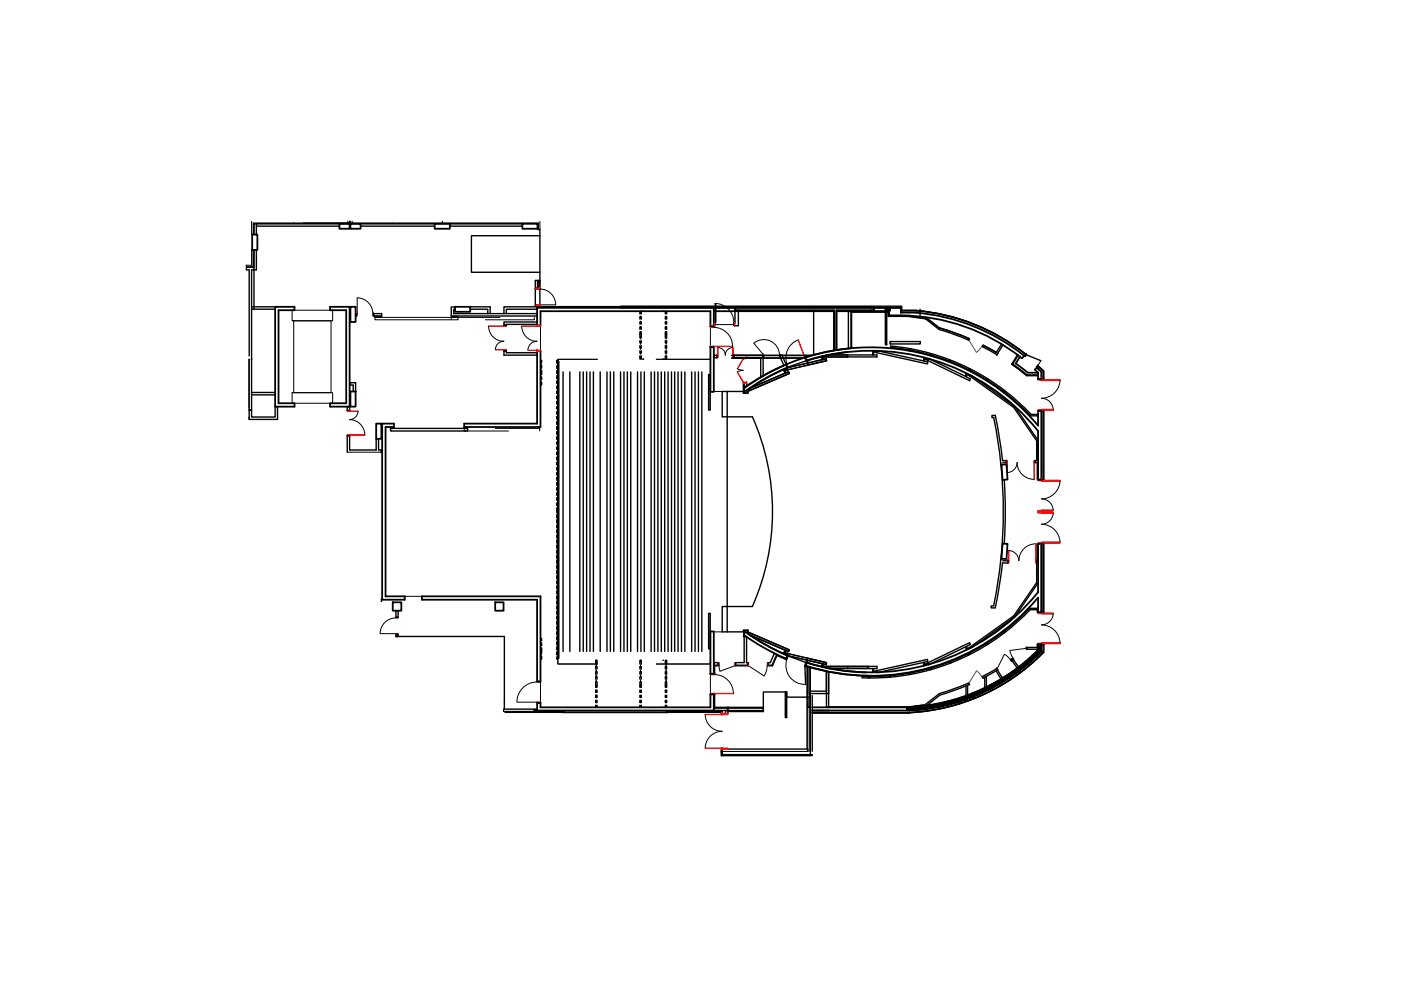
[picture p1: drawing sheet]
<svg xmlns="http://www.w3.org/2000/svg" width="297mm" height="210mm" viewBox="0 0 297 210" stroke-linecap="round" stroke-linejoin="round" font-family="sans-serif">
<!-- layer: ch-con00 - FloorConcrete -->
<g fill="none" stroke="#000" stroke-width=".3">
<path d="M53.8 53v12.6M110.7 47.4h-56.9v2.3M114 48.5v.2h.5v16.4h41.3M114.5 59.5h-.5v1.7h-.5v3.6h.5v.3M114.5 50h-14.6v7.7h14.6M113.8 65.3h.1M171.1 76.4l-4.2 1.5M172.5 65.8v9.4M157.8 82.9v.1h-4.7M153.1 134h4.7v.1M166.9 139l4.1 1.5M106.9 150.9h6.3"/>
<path d="M171.8 141.5v6.3h-5v-1.1h-5v4h-10.8M171.8 146.7v12.6"/>
</g>
<path d="M73.7 46.9v.5M74.7 46.9v.5M114.5 59.5v.5M114.6 69v5.4M150.6 69.2v4.4M151.3 83h1.8M85.8 126.4h3.7M151.3 134h1.8M114.6 144.5v4.5M150.6 142.9v4.3M171.8 141.5v5.2" fill="none" stroke="#000" stroke-width=".21"/>
<!-- layer: House - Pit outline -->
<path d="M153.1 83v5.4h6.4a49.4 49.4 0 0 1 0 40.2h-6.4v5.4" fill="none" stroke="#000" stroke-width=".3"/>
<!-- layer: WallIntBlock -->
<g fill="none" stroke="#000" stroke-width=".21">
<path d="M52.2 56.5h1.5M53.3 46.9v2.7h.4v-2.3h20.4M53.7 53h-.4v3.2h-1.1M53.8 53v3.7h-1.6M64.3 47.3h9.7M72 47.4h-18.2v2.3M76.5 47.4h15.7M93.8 46.9v.4zM95.4 47.4h15.3M114 59.5v1.7M114.2 59.5v1.7M114.5 46.9v1.8h-.3v-1.4h-39.9"/>
<path d="M114.5 59.5v1.7M52.8 76.1v10.8M114.2 64.8v.3M114.5 64.8v.3M151.3 68.4h.1M155.7 68.4h.1M162.9 65.1h12.3M180.4 66v7.8M73.6 95.9h7.3M164.6 138.8l-.9 2.2h-.8M106.8 150.4v.5h6.4M151.3 141h1"/>
<path d="M151.3 150.2h10.5M153.8 150.7v.6M154.3 150.7h7.5M156 141h2.5M171.3 141.4v17.9h-18.2M171.8 159.3v.7z"/>
</g>
<g fill="none" stroke="#000" stroke-width=".3">
<path d="M52.2 56.7v.5h.6v18.3M52.2 56.2v.3M53.7 53v3.5M53.8 53h.6v4.2h-1.1v19M54.4 47.9h17.6M54.4 47.4v2.3h-.6M74.1 46.9v.4M74.3 46.9v.4M76.5 47.9h15.7M95.4 47.4v.5h15.3v-.5M114 59.5h-.5v1.7h.5M114.2 59.5h.3"/>
<path d="M53.3 76.2h.1M53.3 76.2v10.7h-.5M53.3 65.1h5.7M53.3 65.6h5M75.4 66.5h.2v.5h-.2zM79.2 66.5h1.7v.5h-1.7zM96.5 65.1h-.8v1.9h18.2M96.5 65.6h-.3v.9h17.7M103.4 66.5v-.9h-3.7v-.5h4.2v1.4M106.8 68.3h7.1v.5h-6.5v.1h-.6zM106.8 68.9h.6M113.9 65.6h-6.5v.9"/>
<path d="M113.9 74.8h-6.5v-.4h-.6v.9h7.1M114 65.1v-.3h-.5v.3h-6.7v1.4M114.2 64.8h.3M114.2 61.2h.3M151.3 75.3h.7v.5h-.7zM151.3 68.4v.7l.1-.7M155.2 75.4h16.7l-1.4 .5h-15.3M155.7 68.4v.7h.8v-3.3h-.7v2.6M158.3 75.8h3h-5.7v-.5h6.2v4.4M161.3 75.8v4.2M166.7 77.3l-.9-2h-.4v.5l.8 1.7M180.4 66h-.5v7.9l.5-.1"/>
<path d="M184.6 65.8h.7v.2h-.7zM188.8 72.4h6.3v.5h-6.3zM52.8 86.9h.5v1.5h5v-2.2h.5v2.7h-6zM53.3 83.2h5M53.3 83.7h5M73.6 86.2h.5v.8h-.5zM73.6 95.9v-3.5h.5v3h5.7v-2.4h.5v2.4h.6v.5M74.9 83v-1.4h-.6v-.5h1.1v1.9M83.9 129.5h.5v1.3h-.5zM84.4 134.9v-.4h-.5v.4h23v14M164.6 138.8l-.4-.3-.9 2h-.4v.5M106.8 150.4h6.4v.5"/>
<path d="M151.3 150v.7h1.8v.6M151.3 140.5v.5M152.3 141v-.5h-1v.7M153.1 158.8v1.2h18.2M153.1 159.4v.6h19.1M154.3 150.7h.1M154.3 150v.7h-.5h.5zM156 141v-.5h1.8v-5.8l.5 .4v5.4h.2v.5M161.8 150v.9M166.5 146.7h.3v5.4h-.3zM171.3 147.3v-6l.5 .2v8.5h-.5v-2.2M171.3 141.4l.5 .1v17.8"/>
<path d="M171.3 158.8v.5M175.2 142.4h.5v7.6h-.5zM175.2 142.4v4.1h-3.4M175.7 142.5v4.6h-3.9"/>
</g>
<!-- layer: WallIntPartition -->
<g fill="none" stroke="#000" stroke-width=".3">
<path d="M52.8 76.2v10.4M150.2 79.4h.4v7.5h-.4zM155.2 75.9h15.1M155.2 75.3h16.8M166.2 78.4l.7-.1v.1l-.5 .2 .2 .5h-.1zM167 78l-.2-.1 .1 .4-.7 .1 .3 .7h.1l-.2-.5M167.1 78.4l-.7 .2M171.2 77h.1M174.3 76.3l-2.9 .6-.2-.5h-.2l.2 .6M174.5 76.2l.7-.1 .1 .4-4 .9-.1-.4M174.5 76.2l.7-.1 .1 .4-8.4 1.9-.1-.4 7.5-1.7M174.5 75.7h.7v-.2h-.9v.8"/>
<path d="M174.5 75.7v.5M175.2 75.3h10.7v.4h-10.7zM175.9 75.3h3.8v.4h-5.2M179.7 75.3v.4M180.4 66.2h7.9v.9h4.2l3.7 .5-3.7-.6M180.4 66h8.1M180.6 66.2v7.6M185.9 74.8l10.7 2.4 .1-.5-.7-.1v-.5l.7 .3M186 74.6l-1-.2v.9h.2v-.7l.7 .2 .2-.4 9.7 2.1v-.7l1 .5 .1-.3M187.7 65.6h.3v7.5h-.3zM187.7 65.6h1.1M188.8 72.4v.5"/>
<path d="M188.8 73.4l4.1 .5M188.8 73.4v.5M189.1 73.7l3.4 .5M189.1 73.7v.2M191.2 65.7v-.4h-.2v1h.2M191.2 65.8v.4M191.3 65.8h3h-3a42 42 0 0 1 26.1 9.3M192.5 74.2v.1M192.9 74h.2M192.9 73.9l-.1 .5M193.1 74l4.2 .9M193.1 74l-.1 .5"/>
<path d="M193.3 74.5v-.2l3.6 .8M194.2 65.8a42.8 42.8 0 0 1 23.3 9.3M195.1 65.6v1.4M196.9 76l7.9 3.8v-.7l1.4 .6 8.9 6.5 5 7.2v4.7h-.6v-.5h.3v-4.1l-4.9-7.1-9.3-6.7-.7-.3v.6l.8 .3-.1 .4-8.9-4.3zM196.9 75.2v.1M197.2 75l.3 .1M197.3 75l-.2 .4M197.5 75l3.9 1.3M197.5 75l-.1 .5M197.7 75.6v-.2l1.7 .5 1.6 .6v.2M199.1 69.9l6.2 2.2M199.1 69.9l-3-2.4 .7 .1 2.4 1.9 6.3 2.3"/>
<path d="M201.4 76.4l.2 .1M201.4 76.3l-.1 .4M201.6 76.4l-.1 .4M201.6 76.4l3.8 1.7M201.8 76.8l3.3 1.4-.1 .2M201.8 76.8v.1M205.4 78.2l.2 .1M205.4 78.1l-.2 .4M205.5 71.8l-.2 .3M205.7 78.2l3.6 2M205.7 78.2l-.2 .4M205.7 78.8l.1-.2 3.1 1.7"/>
<path d="M211.2 74.7l-2.7-1.5-.2 .3 3 1.7M211.3 75.2l.1 .1M211.5 74.9h.1M212.3 73l-1.1 1.7M212.6 73.1l-1.3 2.2 .2-.4M215.7 75.2l-1.2 2 3.2 2.4 2.4 .1M217.2 75.4v.1M217.4 75.1l.2 .1M220.1 77.7l1.1 1v1.5h-.4v-1.3l-1-.9M220.1 77.6l1.2 1v1.7l-.5-.1M52.8 88.4v.5M80.9 95.4v.5"/>
<path d="M82.8 90.6h.7v.2h-.7zM82.8 90.8h16.3v.6h-16.3zM98.4 90.6h.7v.2h-.7zM157.6 82h.6M157.8 83.2v-2h-.2v2.1M158.3 81.2v.7M158.6 83v.3h-1M159 82.3l8.2-3.5 .1 .4-8.7 3.8 8.7-3.8-.1-.4zM208.9 80.3l-.1 .2M209.2 80.3l.2 .1M209.3 80.8l.2-.4 3.4 2.3M209.3 80.2l-.3 .4"/>
<path d="M209.5 80.9l.1-.1 2.9 2M210.7 88.5a98.3 98.3 0 0 1 0 39.9M210.7 88.5h-.4v-.4h.7l.9 4.7 .6 4.8M212.6 97.6h.7v.5h-.7M212.6 82.8l-.2 .2M212.9 83.3l.2-.4 .7 .5 2.5 2.1 2.3 2.3M212.9 82.8l.2 .2M212.9 82.8l-.2 .3M213.1 83.5l.1-.2 1.8 1.5 3.4 3.3 1.7 .1v-.3h-1.5M219.9 98.1h.2v3.6h-.2zM220.8 87.2h.4v14.4h-.4v-14.4h.5v14.5l-.5-.1M212.5 119.3l-.6 4.8-.9 4.8"/>
<path d="M212.6 118.9h1.1v.5h-1.1M212.9 101.7l.2 6.8-.2 6.7M220.1 115.3h-.2l-.1 8.2-4.9 7.1-9.3 6.7-.6 .2v-.5l.7-.4-.1-.3-8.9 4.2 .2 .5 7.9-3.9v.7l1.4-.6 8.9-6.4 5-7.2M220.8 115.5v-.2h.5v14.5h-.5M220.8 115.4h.4v14.4h-.4v-.1M80.9 126.9v.6M83.9 134.9h.5M150.2 130h.4v7.6h-.4zM157.6 135h.6M157.6 133.6h1M158.6 133.6v.4l8.7 3.8-.1 .4-8.2-3.6M158.6 133.6h-1v.3h.2"/>
<path d="M164.7 138.9l1.9 .9M164.7 139l-.9 2.2h-.9M166.7 139.7l-.1 .2M166.8 138.7l-.6-.2 .3-.6h.1l-.2 .5 .6 .2-.1 .4M166.8 138.7v.2M166.9 138.5l-.5-.1 .2-.5h-.1l-.3 .6 .7 .2M205 138.6l.1 .2M205.1 138.7l-3.3 1.5M205.2 138.5l.3 .3-3.9 1.7M205.5 138.3l.2 .5M205.6 138.7l-.2 .1M205.7 138.2l.1 .2"/>
<path d="M208.8 136.5l.1 .1M208.9 136.6l-3.1 1.7M209 136.3l.3 .4-3.6 2M209.4 136.5l-.2 .1M209.5 136l.1 .2M210.7 128.5h-.6v.4h.9M212.4 134l.2 .1M212.5 134.1l-2.9 2.1M212.7 133.8l.2 .4M212.9 133.7l.2 .4M212.9 134.2l-3.4 2.4-.2-.4M213.1 134l-.2 .1"/>
<path d="M214.4 139.8l1.3 1.9M214.7 139.6l-.3 .2M214.7 139.6l1.3 1.9M214.9 139.9l-.3 .2M217.7 137.3h2.4M217.7 137.2l-.1 .2 .2 .2M218.3 129l-3.1 3-2 1.6-.1-.1M218.3 129h1.8v.8h-.2v-.5M218.4 129.3l-2.2 2.2-3.1 2.5M218.4 129.3h1.7M219.9 137.3v-.7h.2v1.1h-2.3M220.8 136.8v-.2h.5v1.7"/>
<path d="M220.8 136.7h.4v1.6M221.2 138.3a42.7 42.7 0 0 1-28.4 12.8M221.3 138.3a42.8 42.8 0 0 1-28.5 12.8M106.9 148.9v1.5M107.1 151h6.1M113.2 150.7h6.3v.3h-6.3zM113.5 150.4h.4v.3h-.4zM141.3 150.7h11.8v.3h-11.8zM151.3 140.5h.2M151.3 150.7h.2M151.5 147.2v2.8h10.3M152.3 141.2h-.8v1.7"/>
<path d="M152.9 151h.2v.5h-.2zM152.9 158.7h.2v.7h-.2zM153.1 159.4h-.2v.8h.2M156 141.2h2.5M161.8 150.9h-7.5v.4M170.7 141.3l.4 .1M170.8 141.2l-.1 .2M170.9 140.5l.3-.9 4 .9-.1 .4-.6-.2M171.1 141.5v17.3h-18M171.1 140.5l.2-.5 3 .7M172.2 147.5v11.8M172.2 151.2h20.6"/>
<path d="M172.2 151.1h20.6M174.3 140.7l-7.5-1.7 .1-.5 8.4 2-.1 .4-.7-.2M174.3 140.7v.8h.9M174.5 140.7v.6h11.4v.5l-10.7-.1v-.4h9l-.2 .4h-8.1M175.7 149.9h16.9l3.2-.4-3.2 .5zM179.7 141.3v.5M183.9 143.3v.1h-1.1M184.1 143.7h.3M184.2 143.3l-.1 .4h-1.4M184.4 143.3v.4l4.2-.1M184.7 143.3v.2M185 141.8h.2v.6l.7-.2 .1 .2-1 .2z"/>
<path d="M188.3 143.2v.1l-3.6 .2M188.6 143.2v.4M188.8 143.1v.5M188.8 143.5h-.2M189.1 143.1v.1M192.5 142.6v.2M192.5 142.8l-3.4 .4M192.8 142.6l.1 .4-4.1 .6M193 142.5l.1 .5M193.1 142.9h-.2M196.7 140.5l-.7 .4v-.5l.7-.2-.1-.4-10.7 2.4 .2 .4 9.7-2.2v.8l1-.5M196.9 141.7v.1"/>
<path d="M196.9 141.8l-3.5 .8-.1-.1M197.1 141.6l.2 .4-4.2 1M197.4 141.5l.1 .5M197.5 141.9h-.3M199.1 147.1l-3.3 2.6M199.2 147.4l-2.7 2.2M201 140.3v.2M201 140.5l-3.3 1.1v-.1M201.3 140.2l.1 .5M201.4 140.6l-3.9 1.3M201.5 140.2l.1 .4M201.6 140.5l-.2 .1"/>
<path d="M201.8 140v.2M204.8 145.5v2M205.1 145.3v2.1M205.3 144.9l.2 .3M205.3 144.8l-6.2 2.3M205.5 145.1l-6.3 2.3M208.8 143.6v2.3M209.1 143.4v2.3M211.2 142.3l1.1 1.7M211.3 141.8l-3 1.6 .2 .3 2.7-1.5M211.3 141.8l1.3 2M153.1 160.2h.1"/>
<path d="M153.1 160.2h19.1"/>
</g>
<!-- layer: OpeningDoors -->
<g fill="none" stroke="#000" stroke-width=".21">
<path d="M75.6 66.5h.1v.5h-.1zM75.7 63.1a3.3 3.3 0 0 1 3.3 3.4M75.7 63.2v3.3M79 66.5h.2v.5h-.2zM79.2 66.5h.1M79.5 67h1.4v.3h-1.4zM79.5 67.3h17.6v.5h-17.6zM95.7 67h1.4v.3h-1.4zM103.6 69.1a3.2 3.2 0 0 0 3.2 3.3 1.73 1.73 0 0 0-1.8 1.7M106 67.3h-10.3v.5M110.6 69.1a3.2 3.2 0 0 0 3.3 3.3 1.86 1.86 0 0 0-2 1.9M113.3 67.3v.5h-10.4"/>
<path d="M113.5 61.2h1v.1h-1zM113.5 64.6h1v.2h-1zM114.5 61.3a3.3 3.3 0 0 1 3.3 3.3h-3.3M114.6 68.8v.2M114.6 74.4v.3M151.3 69.4a4 4 0 0 1 4 4M151.4 68.4h.2v.2v.5h-.2M151.6 64.3a4 4 0 0 1 4 4M151.6 64.4h.2v4h-.2zM151.6 68.8h3.9M152.2 73.7a1.63 1.63 0 0 1 1.6 1.6M155.4 73.7a1.63 1.63 0 0 0-1.6 1.6"/>
<path d="M155.6 68.4h.1v.7h-.2zM156.3 78.2l1.3 .3-1.3 .4M159.8 72.8a3.3 3.3 0 0 1 3.6-.5 3.3 3.3 0 0 1 1.9 3M159.9 72.8l2.1 2.5M161.8 75.3h.2v.5h-.2zM165.3 75.3h.1v.5h-.1zM165.4 75.3h.1M169.2 72.1a4 4 0 0 0-2.3 5.1M220.7 76.4l-.7 1M75.9 87.2a1.8 1.8 0 0 1-1.8 1.8 3.2 3.2 0 0 1 3.2 3.2M98.4 90.8v.6h9.4M98.4 90.8h.1"/>
<path d="M105 90.8h9.4v.6M224.7 80.6a4 4 0 0 1-3.9 3.8 2.52 2.52 0 0 1 2.5 2.4M213.5 100.2a2.14 2.14 0 0 0 2.1-2.1 3.6 3.6 0 0 0 3.6 3.5M213.8 116.7a2.14 2.14 0 0 1 2.2 2.2M219.6 115.3a3.6 3.6 0 0 0-3.6 3.6M223.3 108.8a2.52 2.52 0 0 1-2.5 2.4 4 4 0 0 1 3.9 3.7M224.7 102a4 4 0 0 1-3.9 3.8 2.52 2.52 0 0 1 2.5 2.3M80.6 134.4h3.3M83.9 131a3.3 3.3 0 0 0-3.3 3.3M83.9 130.8h.5v.2h-.5zM83.9 134.4h.5v.1h-.5zM83.9 130.8h.1"/>
<path d="M166.9 139.7a4 4 0 0 0 3.9 5.4M212.9 138.8l-1.4 2.9M213 138.7l.7 .5 .5 .7M214.1 137.9l.2 .8 .5 .8M214.2 139.9l.2-.1 .1 .3-.1 .1zM214.7 139.6l.1-.1 .2 .3-.1 .1zM217.4 137.5l.2-.1 .2 .3-.1 .1zM217.4 137.5l-3.2 .4M223.3 130.1a2.52 2.52 0 0 1-2.5 2.4 4 4 0 0 1 3.9 3.8M109.6 148.9h4.3M113.9 144.6a4.3 4.3 0 0 0-4.3 4.3M113.9 144.5h.7v.1h-.7z"/>
<path d="M113.9 148.9h.7v.1h-.7zM149.5 151.5a3.6 3.6 0 0 0 3.6 3.6 3.6 3.6 0 0 0-3.6 3.5M151.5 143a4 4 0 0 1 4 4M152.3 140.5h.2v.7h-.2zM152.4 141.1l.3 1.2 3.1-1.1M155.8 140.5h.2v.7h-.2zM158.5 140.5h.2v.7h-.2zM158.7 141.2l3.3 2.1M162.6 141.1l-.2 1.4-.4 .8M162.7 140.5h.2v.7h-.2zM211.3 141.8l.2-.1 .1 .3-.1 .1z"/>
</g>
<path d="M79.2 66.5h.1M114.5 61.2h.1M165.4 75.3h.1M83.9 130.8h.1M214.4 139.8h.1M214.7 139.6h.1M113.9 144.5h.1M152.3 141.2h.1M162.9 141.2h.1" fill="none" stroke="#f00" stroke-width=".21"/>
<g fill="none" stroke="#f00" stroke-width=".3">
<path d="M75.6 66.5h.1M75.6 66.5v.5M79.2 66.5v.5M103.6 69.2h3.2M105.1 74.2h1.7M106.8 74.2h.6v.2h-.6zM106.8 68.9h.6v.3h-.6zM106.8 74.4h.1M106.8 68.9h.1M106.8 74.4h.6M106.8 68.9h.6M110.7 69.2h3.2"/>
<path d="M111.9 74.3h2M113.5 61.2h1M113.5 64.8h1M113.9 74.3h.7v.1h-.7zM113.9 69h.7v.2h-.7zM113.9 74.4h.1M113.9 69h.1M113.9 68.8v.2M113.9 74.4v.3M113.9 74.4h.7M113.9 69h.7M114.5 64.8h.1"/>
<path d="M150.6 69.2h.7v.2h-.7zM150.6 73.4h.7v.2h-.7zM150.6 69.2h.1M150.6 73.6h.1M150.6 69.2h.7M150.6 73.6h.7M151.3 73.4h4.1M151.4 68.4v.7M152 75.3h.2v.5h-.2zM152 75.3h.1M152 75.3v.5M152.2 73.7v1.6"/>
<path d="M155.4 75.3h.2v.5h-.2zM155.4 73.7v1.6M155.6 75.3h.1M155.6 75.3v.5M155.7 68.4v.7M156.3 78.9l1.3 2.2M157.6 75.8h.7v.2h-.7zM157.6 76l-1.3 2.2M157.8 75.8h.5M158.3 75.8h.1M161.8 75.3h.1M161.8 75.3v.5"/>
<path d="M165.4 75.3v.5M166.7 77.3l.1-.1 .3 .7-.2 .1zM166.7 77.3h.1M166.7 77.3l.2 .7M169.2 72.1l1.4 3.7M170.6 75.8h.2l.2 .6-.1 .1zM170.8 75.8h.1M170.8 75.8l.2 .6M73.6 87h.5v.2h-.5zM73.6 92.2h.5v.2h-.5zM73.6 87h.5M73.6 92.4h.5"/>
<path d="M74.1 87h.1M74.1 92.4h.1M74.1 92.2h3.2M74.1 87.2h1.8M157.6 81.1h.7v.1h-.7zM157.8 81.2h.5M158.3 81.2h.1M213.3 97.6h.2v.5h-.2zM213.3 98.1h.1M213.3 97.6v.5M213.5 98.1v2.1M219.2 97.6h.3v.5h-.3z"/>
<path d="M219.2 98.1v3.6M219.5 98.1h.1M219.5 97.6v.5M220.1 86.9h.5l.2 .3h-.7zM220.1 80.3h.7v.2h-.7zM220.1 87.2h.7M220.1 80.3h.7M220.8 80.5h3.9v.2h-3.9zM220.8 86.8h2.5v.2h-2.5zM220.8 87.2h.1M220.8 80.3h.1M213.7 118.9h.2v.5h-.2z"/>
<path d="M213.7 118.9h.1M213.7 118.9v.5M213.9 116.7v2.2M219.6 118.9h.2v.5h-.2zM219.6 115.3v3.6M219.8 118.9h.1M219.8 118.9v.5M220.1 108.3h.7v.2h-.7zM220.1 101.7h.7v.1l-.7 .1zM220.1 108.5h.7v.2h-.7zM220.1 115.1h.7v.2h-.7zM220.1 108.5h.7"/>
<path d="M220.1 101.7h.7M220.1 115.3h.7M220.8 101.8h3.9v.2h-3.9zM220.8 108.1h2.5v.2h-2.5zM220.8 108.5h.1M220.8 101.7h.1M220.8 115h3.9v.1h-3.9zM220.8 108.7h2.5v.1h-2.5zM220.8 115.3h.1M83.9 134.5h.1M83.9 130.8h.5M83.9 134.5h.5"/>
<path d="M214.4 139.8l.2 .4M214.7 139.6l.2 .3M217.6 137.4h.1M217.6 137.4l.2 .3M220.1 129.8h.7v.2l-.7 .1zM220.1 136.4l.7 .1v.1h-.7zM220.1 129.8h.7M220.1 136.6h.7M220.8 136.3h3.9v.2h-3.9zM220.8 130h2.5v.2h-2.5zM220.8 129.8h.1M220.8 136.6h.1"/>
<path d="M113.9 149h.1M113.9 144.5h.7M113.9 149h.7M149.5 151.5h3.6M149.5 158.7h3.6M150.6 142.9h.9v.1h-.9zM150.6 147.1h.9v.1h-.9zM150.6 142.9h.9M150.6 147.2h.9M151.5 142.9h.1M151.5 147.2h.1M151.5 147.1h4"/>
<path d="M152.3 140.5v.7M153.1 158.7h1.2v.1h-1.2zM153.1 151.3h1.2v.2h-1.2zM153.1 158.8h.1M153.1 158.8h1.2M153.1 151.3h.1M153.1 151.3h1.2M156 141.2h.1M156 140.5v.7M158.5 141.2h.1M158.5 140.5v.7M162.9 140.5v.7"/>
<path d="M211.3 141.8h.1M211.3 141.8l.2 .3"/>
</g>
<g fill="none" stroke="#000" stroke-width=".3">
<path d="M75.6 66.5h.1M106.8 74.4h.1M106.8 68.9h.1M152 75.3h.1M155.6 75.3h.1M161.8 75.3h.1M166.7 77.3h.1M170.8 75.8h.1M217.6 75.2l.1 .1-.4 .3-.1-.1zM217.6 75.2h.1M217.6 75.2l-.4 .3M217.7 75.3l3 1.2"/>
<path d="M220 77.5l.1 .1-.3 .4-.1-.2zM220.1 77.6h.1M220.1 77.6l-.3 .4M74.1 87h.1M74.1 92.4h.1M220.8 87.2h.1M220.8 80.3h.1M213.7 118.9h.1M219.8 118.9h.1M220.8 108.5h.1M220.8 101.7h.1M220.8 115.3h.1"/>
<path d="M83.9 134.5h.1M166.7 139.7h.1M166.9 139l.2 .1-.3 .6h-.1zM166.9 139l-.2 .7M220.8 129.8h.1M220.8 136.6h.1M170.6 141.1l.2 4M170.8 141.2h.1M170.9 140.4l.1 .1-.2 .7-.2-.1zM171 140.5l-.2 .7"/>
</g>
<!-- layer: WallIntConcrete -->
<g fill="none" stroke="#000" stroke-width=".38">
<path d="M58.3 65.1h4.1v.7h-3.3v19.7h3.3v.7h-4.1zM70 65.1h4.1v21.1h-4.1v-.7h3.4v-19.7h-3.4zM113.9 65.3h77.1v1h3.2M113.9 65.1h37.4v4.1h-.7v-3.2h-36v3h-.7zM150.6 73.6h.7v9.5h-.7zM151.3 66h25.5M166.7 77.3l.2 .7a45.4 45.4 0 0 0-9.1 5.1M166.7 77.3a46.2 46.2 0 0 0-8.9 5M167.1 77.9a45.4 45.4 0 0 0-9.3 5.2M170.9 76.5a45.4 45.4 0 0 1 49.2 14.9v10.3h.7v-14.5h-.7v3a46.2 46.2 0 0 0-62.3-7.9M179.7 74.6a45.4 45.4 0 0 0-8.7 1.8l-.2-.6M180.4 73.8l-3.1 .4"/>
<path d="M188 65.9h.8M191 66.9a41.6 41.6 0 0 1 25.6 9.1M191 66.9h-2.5v-.9h-11.2v8.2v-8.4h8v-.7h-29.5v.7h21v8.5l-6 1.5M194.2 66.3a42.3 42.3 0 0 1 22.9 9.1l-.4 .6M219.4 78.4l.4-.4 1 .9v1.4h-.7v-1.3zM81 89.8h2.5v.7h-1.8v35.9h4.1v.8h-4.8zM98.4 89.8h15.5v-15.4h.7v16.1h-16.2zM157.8 82.3v.9M220.8 115.5v14.2M89.5 126.4h25.1v18.1h-.7v-17.3h-24.4zM150.6 133.9h.7v9h-.7zM157.8 133.8v.9a46.2 46.2 0 0 0 8.9 4.9"/>
<path d="M157.8 133.8a45.4 45.4 0 0 0 9.3 5.2M157.8 133.8a45.4 45.4 0 0 0 9.1 5.2M166.9 139l-.2 .7M220.1 125.6a45.4 45.4 0 0 1-49.2 14.8M220.1 126.7a46.2 46.2 0 0 1-49.3 14.5 46.2 46.2 0 0 0 13.2 2.1M220.1 137.8a41.6 41.6 0 0 1-27.3 12.1M220.1 125.6v-10.3h.7v14.5h-.7v-3.1M220.1 137.9v-1.3h.7v1.6M220.8 138.1a42.3 42.3 0 0 1-28 12.5l-20.6 .1M113.9 149h.7v1h36v-2.8h.7v3.5h-37.4zM119.2 151h22.4M171 140.5l-.2 .7"/>
<path d="M171 140.5a45.4 45.4 0 0 0 12.6 2.1M172.2 150h20.6"/>
</g>
<!-- layer: StructColumnConcrete -->
<g fill="none" stroke="#000" stroke-width=".38">
<path d="M53.5 49.7h1.1v3.3h-1.1zM72 47.4h2.1v1.1h-2.1zM74.3 47.4h2.2v1.1h-2.2zM92.2 47.4h3.2v1.1h-3.2zM110.7 47.4h3.3v1.1h-3.3zM74.3 65.1h1.1v3.2h-1.1zM96.5 65.1h3.2v1h-3.2zM74.3 83h1.1v3.2h-1.1zM79.8 89.8h1.1v3.2h-1.1zM212.3 98.5h1.1l.2 3.2-1 .1zM212.6 115.3h1l-.2 3.2h-1.1zM83.3 127.7h1.8v1.8h-1.8z"/>
<path d="M105 127.7h1.8v1.8h-1.8z"/>
</g>
<!-- layer: WallIntPartition -->
<path d="M171.2 77l-4.2 1M171.3 77.4l-4.2 1M166.9 139l4.2 1M167 138.6l4.2 1" fill="none" stroke="#000" stroke-width=".21"/>
<!-- layer: 0 -->
<path d="M61.9 65.8h8.6v2.2h-8.6zM62.3 68h7.9v15.3h-7.9zM61.9 83.3h8.6v2.2h-8.6z" fill="none" stroke="#000" stroke-width=".21"/>
<path d="M131.6 64.9h59.6v.4h-59.6" fill="none" stroke="#000" stroke-width=".3"/>
<!-- layer: WallIntConcrete -->
<g fill="#000" stroke="#000" stroke-width=".21">
<path d="M192.2 150.6h2.1z"/>
<path d="M218.6 139.3h1.1l-1-.2zM218.7 139.1h1.1l-.1 .2z"/>
<path d="M218.6 139.3h1.1l-1-.2zM218.7 139.1h1.1l-.1 .2z"/>
<path d="M218.7 139.1h1.1v-.9zM219.8 138.2h1l-1 .9z"/>
<path d="M218.7 139.1h1.1v-.9zM219.8 138.2h1l-1 .9z"/>
<path d="M219.8 138.2h1l-.7-.3zM220.1 137.9h.7v.3z"/>
<path d="M219.8 138.2h1l-.7-.3zM220.1 137.9h.7v.3z"/>
<path d="M220.1 136.6v1.3h.7zM220.1 136.6h.7v1.3z"/>
<path d="M220.1 136.6v1.3h.7zM220.1 136.6h.7v1.3z"/>
<path d="M192.2 150h6.5zM193 149.9h5.8z"/>
<path d="M192.2 150v.2h5.3zM192.2 150h6.5l-1.2 .2z"/>
<path d="M192.2 150.2v.2h3.5zM192.2 150.2h5.3l-1.8 .2z"/>
<path d="M192.2 150.4v.2h2.1zM192.2 150.4h3.5l-1.4 .2z"/>
<path d="M192.2 150h6.5zM193 149.9h5.8z"/>
<path d="M192.2 150v.2h5.3zM192.2 150h6.5l-1.2 .2z"/>
<path d="M192.2 150.2v.2h3.5zM192.2 150.2h5.3l-1.8 .2z"/>
<path d="M192.2 150.4v.2h2.1zM192.2 150.4h3.5l-1.4 .2z"/>
<path d="M192.2 150.7h.8zM192.2 150.6l.8 .1z"/>
<path d="M192.2 150.7h.8zM192.2 150.6l.8 .1z"/>
<path d="M193 149.9h5.8zM193.6 149.9h5.4z"/>
<path d="M193 149.9h5.8zM193.6 149.9h5.4z"/>
<path d="M193.6 149.9h5.4zM194.5 149.8h4.8z"/>
<path d="M193.6 149.9h5.4zM194.5 149.8h4.8z"/>
<path d="M194.5 149.8h4.8zM194.6 149.8h4.8z"/>
<path d="M194.5 149.8h4.8zM194.6 149.8h4.8z"/>
<path d="M194.6 149.8h4.8l-3.3-.1zM196.1 149.7h4l-.7 .1z"/>
<path d="M194.6 149.8h4.8l-3.3-.1zM196.1 149.7h4l-.7 .1z"/>
<path d="M196.1 149.7h4l-2.8-.2zM197.3 149.5h3.6l-.8 .2z"/>
<path d="M196.1 149.7h4l-2.8-.2zM197.3 149.5h3.6l-.8 .2z"/>
<path d="M197.3 149.5h3.6zM197.7 149.4h3.4z"/>
<path d="M197.3 149.5h3.6zM197.7 149.4h3.4z"/>
<path d="M197.7 149.4h3.4l-1.8-.3zM199.3 149.1h2.9l-1.1 .3z"/>
<path d="M197.7 149.4h3.4l-1.8-.3zM199.3 149.1h2.9l-1.1 .3z"/>
<path d="M199.3 149.1h2.9l-2.4-.1zM199.8 149h2.9l-.5 .1z"/>
<path d="M199.3 149.1h2.9l-2.4-.1zM199.8 149h2.9l-.5 .1z"/>
<path d="M199.8 149h2.9l-2.2-.2zM200.5 148.8h2.6l-.4 .2z"/>
<path d="M199.8 149h2.9l-2.2-.2zM200.5 148.8h2.6l-.4 .2z"/>
<path d="M200.5 148.8h2.6l-1.4-.3zM201.7 148.5h2.5l-1.1 .3z"/>
<path d="M200.5 148.8h2.6l-1.4-.3zM201.7 148.5h2.5l-1.1 .3z"/>
<path d="M201.7 148.5h2.5l-2.1-.1zM202.1 148.4h2.5l-.4 .1z"/>
<path d="M201.7 148.5h2.5l-2.1-.1zM202.1 148.4h2.5l-.4 .1z"/>
<path d="M202.1 148.4h2.5l-.9-.5zM203.7 147.9h2.1l-1.2 .5z"/>
<path d="M202.1 148.4h2.5l-.9-.5zM203.7 147.9h2.1l-1.2 .5z"/>
<path d="M203.7 147.9h2.1l-1.8-.1zM204 147.8h2.2l-.4 .1z"/>
<path d="M203.7 147.9h2.1l-1.8-.1zM204 147.8h2.2l-.4 .1z"/>
<path d="M204 147.8h2.2l-1.1-.4zM205.1 147.4h2l-.9 .4z"/>
<path d="M204 147.8h2.2l-1.1-.4zM205.1 147.4h2l-.9 .4z"/>
<path d="M205.1 147.4h2l-.7-.5zM206.4 146.9h1.8l-1.1 .5z"/>
<path d="M205.1 147.4h2l-.7-.5zM206.4 146.9h1.8l-1.1 .5z"/>
<path d="M206.4 146.9h1.8l-1.5-.1zM206.7 146.8h1.7l-.2 .1z"/>
<path d="M206.4 146.9h1.8l-1.5-.1zM206.7 146.8h1.7l-.2 .1z"/>
<path d="M206.7 146.8h1.7v-.7zM208.4 146.1h1.6l-1.6 .7z"/>
<path d="M206.7 146.8h1.7v-.7zM208.4 146.1h1.6l-1.6 .7z"/>
<path d="M208.4 146.1h1.6l-1.4-.1zM208.6 146h1.6l-.2 .1z"/>
<path d="M208.4 146.1h1.6l-1.4-.1zM208.6 146h1.6l-.2 .1z"/>
<path d="M208.6 146h1.6l.4-1.1zM210.6 144.9h1.4l-1.8 1.1z"/>
<path d="M208.6 146h1.6l.4-1.1zM210.6 144.9h1.4l-1.8 1.1z"/>
<path d="M210.6 144.9h1.4zM210.7 144.9h1.4z"/>
<path d="M210.6 144.9h1.4zM210.7 144.9h1.4z"/>
<path d="M210.7 144.9h1.4l.3-1zM212.4 143.9h1.3l-1.6 1z"/>
<path d="M210.7 144.9h1.4l.3-1zM212.4 143.9h1.3l-1.6 1z"/>
<path d="M212.4 143.9h1.3l-.9-.3zM212.8 143.6h1.4l-.5 .3z"/>
<path d="M212.4 143.9h1.3l-.9-.3zM212.8 143.6h1.4l-.5 .3z"/>
<path d="M212.8 143.6h1.4l.4-1.2zM214.6 142.4h1.3l-1.7 1.2z"/>
<path d="M212.8 143.6h1.4l.4-1.2zM214.6 142.4h1.3l-1.7 1.2z"/>
<path d="M214.6 142.4h1.3l.7-1.4zM216.6 141h1.1l-1.8 1.4z"/>
<path d="M214.6 142.4h1.3l.7-1.4zM216.6 141h1.1l-1.8 1.4z"/>
<path d="M216.6 141h1.1l-1-.1zM216.7 140.9h1.1l-.1 .1z"/>
<path d="M216.6 141h1.1l-1-.1zM216.7 140.9h1.1l-.1 .1z"/>
<path d="M216.7 140.9h1.1l.8-1.6zM218.6 139.3h1.1l-1.9 1.6z"/>
<path d="M216.7 140.9h1.1l.8-1.6zM218.6 139.3h1.1l-1.9 1.6z"/>
</g>
<!-- layer: WallIntBlock -->
<path d="M214.7 77.2l3 2.3M215.9 75.3l-1.2 1.9M216.3 75.6l-.9 1.5 2.5 1.9M217.7 79.5h2.4M217.9 79h2.2" fill="none" stroke="#000" stroke-width=".38"/>
<!-- layer: OpeningDoors -->
<path d="M205.5 71.8l.2 .1-.2 .3-.1-.1M205.5 72.2l1.5 2.5 .7-.5 .4-.8M208.5 73.2l-.2-.1-.1 .3 .1 .1M205.4 144.9l.1-.1 .2 .3-.2 .1M207 142.2l.7 .6 .4 .7M207 142.3l-1.5 2.5M208.3 143.5h-.1l.1 .3h.2" fill="none" stroke="#545454" stroke-width=".21"/>
<!-- layer: 0 -->
<path d="M187.9 65.1l.5 .5M188.4 65.1v.5l.4-.5" fill="none" stroke="#000" stroke-width=".25"/>
<!-- layer: Catwalks -->
<g fill="none" stroke="#000" stroke-width=".21">
<path d="M114.6 77.4v.5M114.6 78.5v.9M114.6 80v.5M114.7 76.4h.2v.4M114.7 76.4h-.1v.4M114.7 76.4v.7M114.7 77.7v.5M114.7 78.7v.6M114.7 79.8v.5M114.9 77.4v.5M114.9 78.5v.9M114.9 80v.5"/>
<path d="M118 77.5v.6M118 78.6v.5M118 79.7v.5M118.2 76.4h.1v.6M118.2 76.4h-.2v.6M118.2 76.4v.7M118.2 77.6v.6M118.2 78.7v.5M118.2 79.8v.5M118.3 76.6h.1v63h-.1zM118.3 77.5v.6M118.3 78.6v.5"/>
<path d="M118.3 79.7v.5M118.4 77.9h.1M118.4 76.6v.8M118.4 78.4v1.5M126.7 76.2h-8.4v10.4M135.7 66v.6M135.7 67.1v.6M135.7 68.2v.5M135.7 69.3v.5M135.7 70.3v1.4M135.7 72.2v.5M135.7 73.3v.5"/>
<path d="M135.7 74.4v.5M135.7 75.4v.7M135.8 66v.5M135.8 67v.5M135.8 68.1v.6M135.8 69.2v.5M135.8 70.3v.5M135.8 71.3v.6M135.8 72.4v.6M135.8 73.5v.5M135.8 74.6v.5M135.8 75.6v.5"/>
<path d="M136 66v.6M136 67.1v.6M136 68.2v.5M136 69.3v.5M136 70.3v1.4M136 72.2v.5M136 73.3v.5M136 74.4v.5M136 75.4v.7M136.2 76.1h.3M136.2 66h.3M139.1 76.2h11.5"/>
<path d="M140.5 66h.3M141.1 66v.6M141.1 67.1v.6M141.1 68.2v.5M141.1 69.3v.5M141.1 70.3v1.4M141.1 72.2v.5M141.1 73.3v.5M141.1 74.4v.5M141.1 75.4v.7M141.2 66v.5M141.2 67v.5"/>
<path d="M141.2 68.1v.6M141.2 69.2v.5M141.2 70.3v.5M141.2 71.3v.6M141.2 72.4v.6M141.2 73.5v.5M141.2 74.6v.5M141.2 75.6v.5M141.4 66v.6M141.4 67.1v.6M141.4 68.2v.5M141.4 69.3v.5"/>
<path d="M141.4 70.3v1.4M141.4 72.2v.5M141.4 73.3v.5M141.4 74.4v.5M141.4 75.4v.7M114.6 81.1v.5h.1M114.7 80.9v.7M114.9 81.1v.5h-.2M118 80.8v.5M118 81.9v.5M118 82.9v.6M118 84v.5"/>
<path d="M118 85.1v.5M118 86.2v.5M118 87.2v.6M118 88.3v.5M118 89.4v.5M118 90.5v.5M118 91.6v.5M118 92.6v.6M118 93.7v.5M118 94.8v.5M118 95.9v.5M118 96.9v.6"/>
<path d="M118 98v.5M118 99.1v.5M118.2 80.8v.6M118.2 81.9v.6M118.2 83v.6M118.2 84.1v.6M118.2 85.2v.5M118.2 86.3v.5M118.2 87.3v.6M118.2 88.4v.5M118.2 89.5v.5M118.2 90.5v.6"/>
<path d="M118.2 91.6v.6M118.2 92.7v.5M118.2 93.8v.5M118.2 94.9v.5M118.2 96v.5M118.2 97v.6M118.2 98.1v.5M118.2 99.2v.5M118.3 80.8v.5M118.3 81.9v.5M118.3 82.9v.6M118.3 84v.5"/>
<path d="M118.3 85.1v.5M118.3 86.2v.5M118.3 87.2v.6M118.3 88.3v.5M118.3 89.4v.5M118.3 90.5v.5M118.3 91.6v.5M118.3 92.6v.6M118.3 93.7v.5M118.3 94.8v.5M118.3 95.9v.5M118.3 96.9v.6"/>
<path d="M118.3 98v.5M118.3 99.1v19.2M118.4 98h.1M118.4 95.5h.1M118.4 93h.1M118.4 90.5h.1M118.4 88h.1M118.4 85.5h.1M118.4 82.9h.1M118.4 80.4h.1M118.4 81v1.4M118.4 83.5v1.4"/>
<path d="M118.4 86v1.4M118.4 88.5v1.4M118.4 91v1.4M118.4 93.5v1.4M118.4 96v1.5M118.4 98.5v1.5M118 100.1v.6M118 101.2v.6M118 102.3v.6M118 103.4v.5M118 104.5v.5M118 105.5v.6"/>
<path d="M118 106.6v.6M118 107.7v1M118 109.2v.6M118 110.3v.5M118 111.4v.5M118 112.4v.6M118 113.5v.5M118 114.6v.5M118 115.6v.6M118 116.7v.6M118 117.8v.5M118 118.9v.6"/>
<path d="M118 120v.5M118.2 100.2v.6M118.2 101.3v.6M118.2 102.4v.5M118.2 103.5v.5M118.2 104.5v.6M118.2 105.6v.6M118.2 106.7v.6M118.2 107.8v.5M118.2 108.9v.5M118.2 109.9v.6M118.2 111v.6"/>
<path d="M118.2 112.1v.5M118.2 113.2v.5M118.2 114.2v.6M118.2 115.3v.6M118.2 116.4v.6M118.2 117.5v.5M118.2 118.6v.5M118.2 119.6v.6M118.3 118.9v.6M118.3 120v.5M118.4 118.1h.1M118.4 115.6h.1"/>
<path d="M118.4 113.1h.1M118.4 110.6h.1M118.4 108.1h.1M118.4 105.6h.1M118.4 103h.1M118.4 100.5h.1M118.4 101v1.5M118.4 103.6v1.4M118.4 106.1v1.4M118.4 108.6v1.5M118.4 111.1v1.5M118.4 113.6v1.4"/>
<path d="M118.4 116.1v1.5M118.4 118.6v1.5M114.6 139.1v.6h.1M114.6 136.4v.5M114.6 137.4v1.1M114.7 135.4h.2v.4M114.7 135.4h-.1v.4M114.7 135.4v.3M114.7 136.2v.5M114.7 137.3v.5M114.7 138.3v.6M114.7 139.4v.3"/>
<path d="M114.9 139.1v.6h-.2M114.9 136.4v.5M114.9 137.4v1.1M118 139.3v.4h.2M118 121.1v.5M118 122.1v.6M118 123.2v.5M118 124.3v.5M118 125.3v.6M118 126.4v.6M118 127.5v.5M118 128.6v.5"/>
<path d="M118 129.7v.5M118 130.8v.5M118 131.8v.6M118 132.9v.5M118 134v.5M118 135v.6M118 136.1v.6M118 137.2v.5M118 138.3v.5M118.2 120.7v.6M118.2 121.8v.5M118.2 122.9v.5"/>
<path d="M118.2 123.9v.6M118.2 125v.5M118.2 126.1v.5M118.2 127.2v.5M118.2 128.3v.5M118.2 129.3v.6M118.2 130.4v.5M118.2 131.5v.5M118.2 132.6v.5M118.2 133.6v.6M118.2 134.7v.5M118.2 135.8v.5"/>
<path d="M118.2 136.8v.6M118.2 138v.5M118.2 139v.7M118.3 130.4v10.4h8.4M118.3 139.3v.4h-.1M118.3 121.1v.5M118.3 122.1v.6M118.3 123.2v.5M118.3 124.3v.5M118.3 125.3v.6M118.3 126.4v.6M118.3 127.5v.5"/>
<path d="M118.3 128.6v.5M118.3 129.7v.5M118.3 130.8v.5M118.3 131.8v.6M118.3 132.9v.5M118.3 134v.5M118.3 135v.6M118.3 136.1v.6M118.3 137.2v.5M118.3 138.3v.5M118.4 138.2h.1M118.4 135.7h.1"/>
<path d="M118.4 133.2h.1M118.4 130.7h.1M118.4 128.2h.1M118.4 125.6h.1M118.4 123.1h.1M118.4 120.6h.1M118.4 121.1v1.5M118.4 123.7v1.4M118.4 126.2v1.4M118.4 128.7v1.4M118.4 131.2v1.5M118.4 133.7v1.5"/>
<path d="M118.4 136.3v1.4M118.4 138.8v.8M126.4 140h-.1v.8M126.4 140h.2v.8M126.4 140v.4M135.8 140h-.1v.8M135.8 140h.2v.8M135.8 140v.4M140.5 140h.2M141.1 140v.8M126.3 149.5v.5h.1M126.3 141.3v.5"/>
<path d="M126.3 142.4v.5M126.3 143.5v.5M126.3 144.6v1.1M126.3 146.3v.5M126.3 147.3v.6M126.3 148.4v.6M126.4 140.9v.6M126.4 142v.6M126.4 143.1v.5M126.4 144.2v.5M126.4 145.2v.6M126.4 146.3v.5"/>
<path d="M126.4 147.4v.5M126.4 148.5v.5M126.4 149.5v.5M126.6 149.5v.5h-.2M126.6 141.3v.5M126.6 142.4v.5M126.6 143.5v.5M126.6 144.6v1.1M126.6 146.3v.5M126.6 147.3v.6M126.6 148.4v.6M135.7 141.3v.5"/>
<path d="M135.7 142.4v.5M135.7 143.5v.5M135.7 144.6v1.1M135.7 146.3v.5M135.7 147.4v.5M135.7 148.4v.6M135.7 149.5v.5M135.8 140.9v.6M135.8 142v.6M135.8 143.1v.5M135.8 144.2v.5M135.8 145.2v.6"/>
<path d="M135.8 146.3v.5M135.8 147.4v.5M135.8 148.5v.5M135.8 149.5v.5M136 141.3v.5M136 142.4v.5M136 143.5v.5M136 144.6v1.1M136 146.3v.5M136 147.4v.5M136 148.4v.6M136 149.5v.5"/>
<path d="M136.2 150h.3M139.1 140.8h11.5M140.5 150h.3M141.1 141.3v.5M141.1 142.4v.5M141.1 143.5v.5M141.1 144.6v1.1M141.1 146.3v.5M141.1 147.4v.5M141.1 148.4v.6M141.1 149.5v.5M141.2 140.4v-.4h.2v.8"/>
<path d="M141.2 140.9v.6M141.2 142v.6M141.2 143.1v.5M141.2 144.2v.5M141.2 145.2v.6M141.2 146.3v.5M141.2 147.4v.5M141.2 148.5v.5M141.2 149.5v.5M141.4 141.3v.5M141.4 142.4v.5M141.4 143.5v.5"/>
<path d="M141.4 144.6v1.1M141.4 146.3v.5M141.4 147.4v.5M141.4 148.4v.6M141.4 149.5v.5"/>
</g>
<!-- layer: House Flys -->
<g fill="none" stroke="#000" stroke-width=".3">
<path d="M120.8 78.9v59.2M122.9 78.9v59.2M123.7 78.9v59.2M124.4 78.9v59.2M125.1 78.9v59.2M125.8 78.9v59.2M127.3 78.9v59.2M128.7 78.9v59.2M129.4 78.9v59.2M130.1 78.9v59.2M131.6 78.9v59.2M132.3 78.9v59.2"/>
<path d="M133 78.9v59.2M133.7 78.9v59.2M135.2 78.9v59.2M135.9 78.9v59.2M136.6 78.9v59.2M138 78.9v59.2M138.8 78.9v59.2M139.5 78.9v59.2M140.2 78.9v59.2M140.9 78.9v59.2M141.6 78.9v59.2M142.4 78.9v59.2"/>
<path d="M143 78.9v59.2M143.8 78.9v59.2M144.5 78.9v59.2M145.2 78.9v59.2M146.6 78.9v59.2M147.4 78.9v59.2M148.1 78.9v59.2M148.8 78.9v59.2"/>
</g>
<!-- layer: House Cyc -->
<path d="M119.4 78.9v59.2" fill="none" stroke="#000" stroke-width=".3"/>
<!-- layer: House - Stage Line -->
<path d="M154.2 83v51" fill="none" stroke="#000" stroke-width=".3"/>
</svg>
